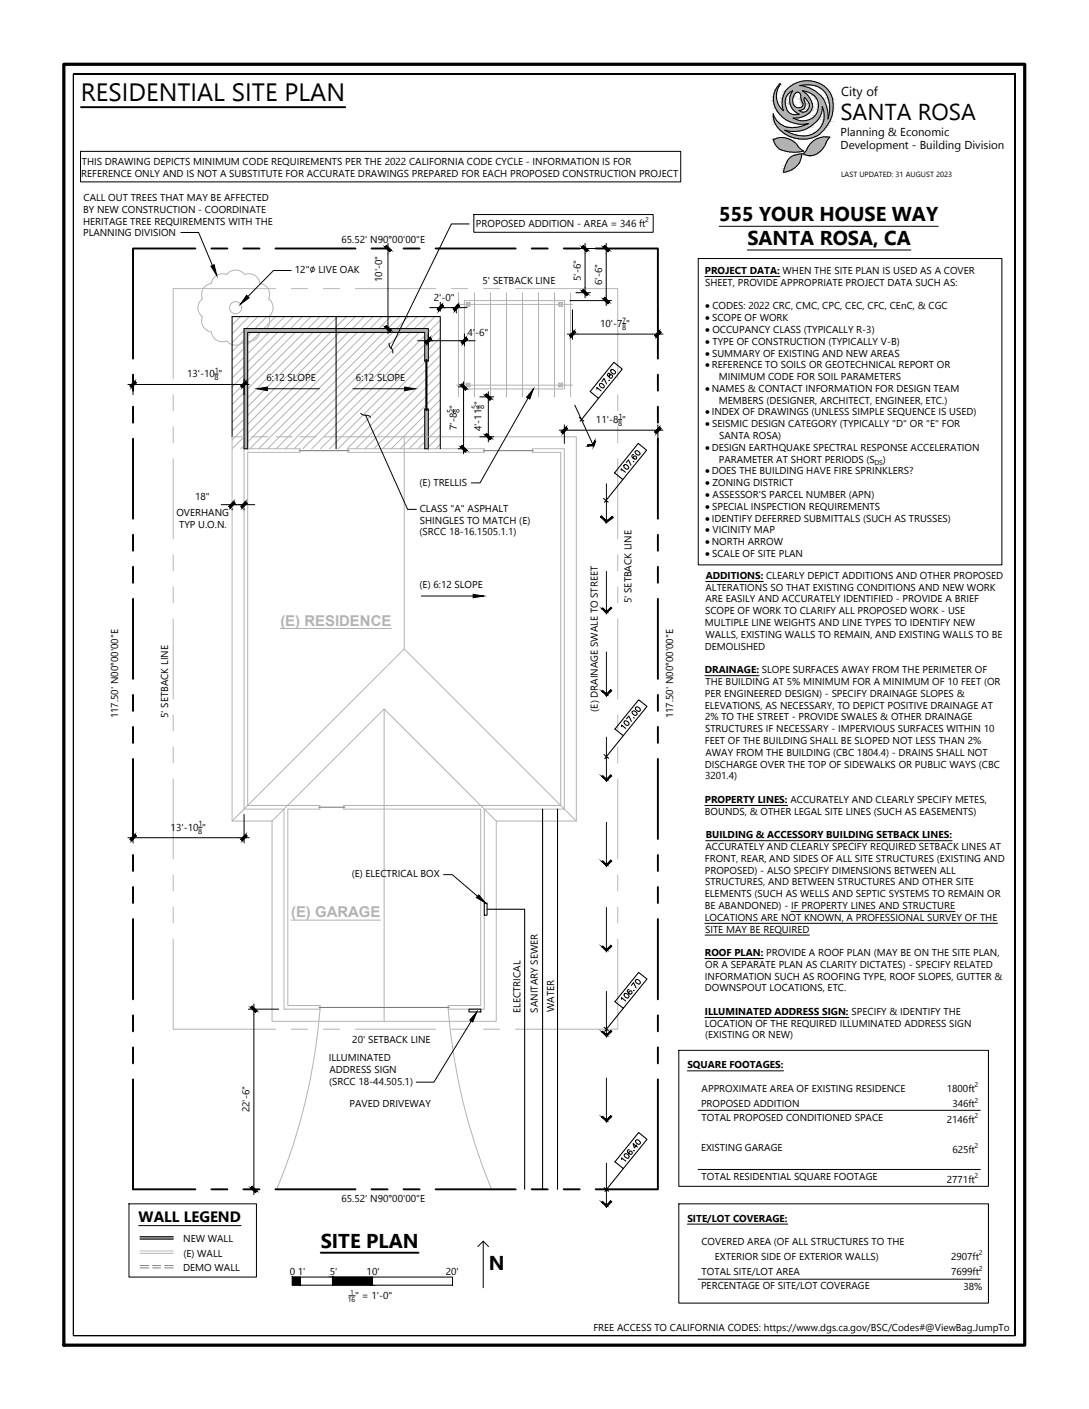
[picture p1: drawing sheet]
<svg xmlns="http://www.w3.org/2000/svg" width="216mm" height="279mm" viewBox="0 0 216 279" stroke-linecap="round" stroke-linejoin="round" font-family="sans-serif">
<defs><g id="words">
<text font-size="5" x="16" y="20">RESIDENTIAL SITE PLAN</text>
<text font-size="4.6" x="166.6" y="23.7">SANTA ROSA</text>
<g font-size="4">
<text x="142.6" y="43.9">555 YOUR HOUSE WAY</text>
<text x="148.2" y="48.6">SANTA ROSA, CA</text>
<text x="63.6" y="247.4">SITE PLAN</text>
<text x="96.9" y="251.9">N</text>
</g>
<g font-size="3" fill="#b3b3b3">
<text x="55.6" y="124">(E) RESIDENCE</text>
<text x="57.7" y="181.9">(E) GARAGE</text>
</g>
<text font-size="3" x="27.5" y="242.3">WALL LEGEND</text>
<text font-size="2.6" x="166.8" y="19">City of</text>
<g font-size="2.3">
<text x="166.7" y="26.9">Planning &amp; Economic</text>
<text x="166.7" y="29.6">Development - Building Division</text>
</g>
<g font-size="2.1">
<text x="139.8" y="61.3">· CODES: 2022 CRC, CMC, CPC, CEC, CFC, CEnC, &amp; CGC</text>
<text x="139.8" y="63.7">· SCOPE OF WORK</text>
<text x="139.8" y="66">· OCCUPANCY CLASS (TYPICALLY R-3)</text>
<text x="139.8" y="68.4">· TYPE OF CONSTRUCTION (TYPICALLY V-B)</text>
<text x="139.8" y="70.7">· SUMMARY OF EXISTING AND NEW AREAS</text>
<text x="139.8" y="73">· REFERENCE TO SOILS OR GEOTECHNICAL REPORT OR</text>
<text x="139.8" y="77.7">· NAMES &amp; CONTACT INFORMATION FOR DESIGN TEAM</text>
<text x="139.8" y="82.4">· INDEX OF DRAWINGS (UNLESS SIMPLE SEQUENCE IS USED)</text>
<text x="139.8" y="84.7">· SEISMIC DESIGN CATEGORY (TYPICALLY &quot;D&quot; OR &quot;E&quot; FOR</text>
<text x="139.8" y="89.4">· DESIGN EARTHQUAKE SPECTRAL RESPONSE ACCELERATION</text>
<text x="139.8" y="94.1">· DOES THE BUILDING HAVE FIRE SPRINKLERS?</text>
<text x="139.8" y="96.4">· ZONING DISTRICT</text>
<text x="139.8" y="98.8">· ASSESSOR'S PARCEL NUMBER (APN)</text>
<text x="139.8" y="101.1">· SPECIAL INSPECTION REQUIREMENTS</text>
<text x="139.8" y="103.4">· IDENTIFY DEFERRED SUBMITTALS (SUCH AS TRUSSES)</text>
<text x="139.8" y="105.8">· VICINITY MAP</text>
<text x="139.8" y="108.1">· NORTH ARROW</text>
<text x="139.8" y="110.4">· SCALE OF SITE PLAN</text>
</g>
<g font-size="2">
<text x="16.1" y="35.1">REFERENCE ONLY AND IS NOT A SUBSTITUTE FOR ACCURATE DRAWINGS PREPARED FOR EACH PROPOSED CONSTRUCTION PROJECT</text>
<text x="16.2" y="32.7">THIS DRAWING DEPICTS MINIMUM CODE REQUIREMENTS PER THE 2022 CALIFORNIA CODE CYCLE - INFORMATION IS FOR</text>
<text x="202.9" y="32.7">THIS DRAWING</text>
<text x="16.6" y="39.8">CALL OUT TREES THAT MAY BE AFFECTED</text>
<text x="16.5" y="42.2">BY NEW CONSTRUCTION - COORDINATE</text>
<text x="16.5" y="44.5">HERITAGE TREE REQUIREMENTS WITH THE</text>
<text x="16.5" y="46.9">PLANNING DIVISION</text>
<text x="94.4" y="45">PROPOSED ADDITION - AREA = 346 ft</text>
<text x="67.7" y="48.1">65.52' N90°00'00&quot;E</text>
<text x="58.5" y="54.2">12&quot;∅ LIVE OAK</text>
<text x="75.8" y="55.9" transform="rotate(-90 75.8 55.9)">10'-0&quot;</text>
<text x="86" y="59.6">2'-0&quot;</text>
<text x="95.7" y="56.4">5' SETBACK LINE</text>
<text x="115.1" y="55.8" transform="rotate(-90 115.1 55.8)">5'-6&quot;</text>
<text x="119.4" y="56.5" transform="rotate(-90 119.4 56.5)">6'-6&quot;</text>
<text x="139.7" y="54.4">PROJECT DATA: WHEN THE SITE PLAN IS USED AS A COVER</text>
<text x="139.8" y="56.7">SHEET, PROVIDE APPROPRIATE PROJECT DATA SUCH AS:</text>
<text x="119" y="64.9">10'-7 &quot;</text>
<text x="92.7" y="66.7">4'-6&quot;</text>
<text x="37.1" y="74.8">13'-10 &quot;</text>
<text x="52.8" y="75.6">6:12 SLOPE</text>
<text x="70.6" y="75.6">6:12 SLOPE</text>
<text x="142.5" y="75.4">MINIMUM CODE FOR SOIL PARAMETERS</text>
<text x="118.2" y="83.9">11'-8 &quot;</text>
<text x="142.5" y="80.1">MEMBERS (DESIGNER, ARCHITECT, ENGINEER, ETC.)</text>
<text x="90.6" y="85.3" transform="rotate(-90 90.6 85.3)">7'-8 &quot;</text>
<text x="95.5" y="85.6" transform="rotate(-90 95.5 85.6)">4'-11 &quot;</text>
<text x="142.6" y="87.1">SANTA ROSA)</text>
<text x="142.5" y="91.7">PARAMETER AT SHORT PERIODS (S</text>
<text x="175" y="91.7">)</text>
<text x="38.7" y="99.2">18&quot;</text>
<text x="83.2" y="96.3">(E) TRELLIS</text>
<text x="83.2" y="101.5">CLASS &quot;A&quot; ASPHALT</text>
<text x="35" y="102.3">OVERHANG</text>
<text x="35.5" y="104.6">TYP U.O.N.</text>
<text x="83.2" y="106.2">(SRCC 18-16.1505.1.1)</text>
<text x="83.2" y="103.8">SHINGLES TO MATCH (E)</text>
<text x="83.2" y="116.7">(E) 6:12 SLOPE</text>
<text x="125.2" y="119.6" transform="rotate(-90 125.2 119.6)">5' SETBACK LINE</text>
<text x="139.9" y="117.1">ALTERATIONS SO THAT EXISTING CONDITIONS AND NEW WORK</text>
<text x="139.9" y="119.5">ARE EASILY AND ACCURATELY IDENTIFIED - PROVIDE A BRIEF</text>
<text x="139.9" y="114.8">ADDITIONS: CLEARLY DEPICT ADDITIONS AND OTHER PROPOSED</text>
<text x="139.7" y="124.2">MULTIPLE LINE WEIGHTS AND LINE TYPES TO IDENTIFY NEW</text>
<text x="139.8" y="121.8">SCOPE OF WORK TO CLARIFY ALL PROPOSED WORK - USE</text>
<text x="139.7" y="128.8">DEMOLISHED</text>
<text x="139.9" y="126.5">WALLS, EXISTING WALLS TO REMAIN, AND EXISTING WALLS TO BE</text>
<text x="139.7" y="133.5">DRAINAGE: SLOPE SURFACES AWAY FROM THE PERIMETER OF</text>
<text x="139.9" y="135.8">THE BUILDING AT 5% MINIMUM FOR A MINIMUM OF 10 FEET (OR</text>
<text x="23.4" y="142.5" transform="rotate(-90 23.4 142.5)">117.50' N00°00'00&quot;E</text>
<text x="33.3" y="142.4" transform="rotate(-90 33.3 142.4)">5' SETBACK LINE</text>
<text x="118.5" y="141.1" transform="rotate(-90 118.5 141.1)">(E) DRAINAGE SWALE TO STREET</text>
<text x="133.4" y="142.5" transform="rotate(-90 133.4 142.5)">117.50' N00°00'00&quot;E</text>
<text x="139.7" y="138.2">PER ENGINEERED DESIGN) - SPECIFY DRAINAGE SLOPES &amp;</text>
<text x="139.7" y="140.5">ELEVATIONS, AS NECESSARY, TO DEPICT POSITIVE DRAINAGE AT</text>
<text x="139.8" y="142.8">2% TO THE STREET - PROVIDE SWALES &amp; OTHER DRAINAGE</text>
<text x="139.7" y="147.5">FEET OF THE BUILDING SHALL BE SLOPED NOT LESS THAN 2%</text>
<text x="139.8" y="145.2">STRUCTURES IF NECESSARY - IMPERVIOUS SURFACES WITHIN 10</text>
<text x="139.9" y="149.9">AWAY FROM THE BUILDING (CBC 1804.4) - DRAINS SHALL NOT</text>
<text x="139.7" y="152.2">DISCHARGE OVER THE TOP OF SIDEWALKS OR PUBLIC WAYS (CBC</text>
<text x="139.8" y="154.6">3201.4)</text>
<text x="139.7" y="159.2">PROPERTY LINES: ACCURATELY AND CLEARLY SPECIFY METES,</text>
<text x="139.7" y="161.5">BOUNDS, &amp; OTHER LEGAL SITE LINES (SUCH AS EASEMENTS)</text>
<text x="33.8" y="164.8">13'-10 &quot;</text>
<text x="139.9" y="166.2">BUILDING &amp; ACCESSORY BUILDING SETBACK LINES:</text>
<text x="69.7" y="174">(E) ELECTRICAL BOX</text>
<text x="139.7" y="170.9">FRONT, REAR, AND SIDES OF ALL SITE STRUCTURES (EXISTING AND</text>
<text x="139.7" y="173.2">PROPOSED) - ALSO SPECIFY DIMENSIONS BETWEEN ALL</text>
<text x="139.9" y="168.6">ACCURATELY AND CLEARLY SPECIFY REQUIRED SETBACK LINES AT</text>
<text x="139.7" y="177.9">ELEMENTS (SUCH AS WELLS AND SEPTIC SYSTEMS TO REMAIN OR</text>
<text x="139.8" y="175.6">STRUCTURES, AND BETWEEN STRUCTURES AND OTHER SITE</text>
<text x="139.7" y="180.3">BE ABANDONED) - IF PROPERTY LINES AND STRUCTURE</text>
<text x="139.7" y="182.6">LOCATIONS ARE NOT KNOWN, A PROFESSIONAL SURVEY OF THE</text>
<text x="139.8" y="184.9">SITE MAY BE REQUIRED</text>
<text x="139.7" y="189.6">ROOF PLAN: PROVIDE A ROOF PLAN (MAY BE ON THE SITE PLAN,</text>
<text x="139.8" y="191.9">OR A SEPARATE PLAN AS CLARITY DICTATES) - SPECIFY RELATED</text>
<text x="139.7" y="194.3">INFORMATION SUCH AS ROOFING TYPE, ROOF SLOPES, GUTTER &amp;</text>
<text x="139.7" y="196.6">DOWNSPOUT LOCATIONS, ETC.</text>
<text x="103.2" y="200.9" transform="rotate(-90 103.2 200.9)">ELECTRICAL</text>
<text x="106.6" y="200.8" transform="rotate(-90 106.6 200.8)">SANITARY SEWER</text>
<text x="109.9" y="200.7" transform="rotate(-90 109.9 200.7)">WATER</text>
<text x="139.7" y="201.3">ILLUMINATED ADDRESS SIGN: SPECIFY &amp; IDENTIFY THE</text>
<text x="139.7" y="203.6">LOCATION OF THE REQUIRED ILLUMINATED ADDRESS SIGN</text>
<text x="69.8" y="206.8">20' SETBACK LINE</text>
<text x="139.8" y="205.9">(EXISTING OR NEW)</text>
<text x="65.2" y="210.5">ILLUMINATED</text>
<text x="65.2" y="215.2">(SRCC 18-44.505.1)</text>
<text x="65.3" y="212.8">ADDRESS SIGN</text>
<text x="136.3" y="211.8">SQUARE FOOTAGES:</text>
<text x="49.5" y="220.6" transform="rotate(-90 49.5 220.6)">22'-6&quot;</text>
<text x="69.3" y="219.6">PAVED DRIVEWAY</text>
<text x="139" y="219.5">PROPOSED ADDITION</text>
<text x="139.1" y="216.5">APPROXIMATE AREA OF EXISTING RESIDENCE</text>
<text x="187.7" y="216.5">1800ft</text>
<text x="188.8" y="219.6">346ft</text>
<text x="139.1" y="222.4">TOTAL PROPOSED CONDITIONED SPACE</text>
<text x="187.7" y="222.6">2146ft</text>
<text x="139" y="228.2">EXISTING GARAGE</text>
<text x="188.8" y="228.6">625ft</text>
<text x="67.7" y="238.3">65.52' N90°00'00&quot;E</text>
<text x="139.1" y="234">TOTAL RESIDENTIAL SQUARE FOOTAGE</text>
<text x="187.7" y="234.5">2771ft</text>
<text x="136.3" y="242.2">SITE/LOT COVERAGE:</text>
<text x="36.3" y="246.3">NEW WALL</text>
<text x="36.4" y="249.2">(E) WALL</text>
<text x="139.1" y="246.9">COVERED AREA (OF ALL STRUCTURES TO THE</text>
<text x="141.7" y="249.8">EXTERIOR SIDE OF EXTERIOR WALLS)</text>
<text x="188.6" y="249.8">2907ft</text>
<text x="36.3" y="252.1">DEMO WALL</text>
<text x="57.4" y="252.8">0</text>
<text x="59.1" y="252.8">1'</text>
<text x="65.4" y="252.8">5'</text>
<text x="70.4" y="257.6">&quot; = 1'-0&quot;</text>
<text x="72.7" y="252.8">10'</text>
<text x="88.4" y="252.8">20'</text>
<text x="139" y="255.7">PERCENTAGE OF SITE/LOT COVERAGE</text>
<text x="139.1" y="252.8">TOTAL SITE/LOT AREA</text>
<text x="188.6" y="252.9">7699ft</text>
<text x="191" y="255.9">38%</text>
<text x="117.6" y="263.9">FREE ACCESS TO CALIFORNIA CODES: https://www.dgs.ca.gov/BSC/Codes#@ViewBag.JumpTo</text>
</g>
<g font-size="1.5">
<text x="166.8" y="35.2">LAST UPDATED: 31 AUGUST 2023</text>
<text x="123.4" y="64">7</text>
<text x="123.4" y="65.4">8</text>
<text x="42.5" y="75.4">8</text>
<text x="42.6" y="74">1</text>
<text x="89.7" y="82" transform="rotate(-90 89.7 82)">5</text>
<text x="91.1" y="82" transform="rotate(-90 91.1 82)">8</text>
<text x="94.6" y="81.2" transform="rotate(-90 94.6 81.2)">5</text>
<text x="96" y="81.2" transform="rotate(-90 96 81.2)">8</text>
<text x="122.6" y="83.1">1</text>
<text x="122.6" y="84.5">8</text>
<text x="39.3" y="165.3">8</text>
<text x="39.4" y="163.9">1</text>
</g>
<g font-size="1.4">
<text x="127.9" y="44.1">2</text>
<text x="173.4" y="92.2">DS</text>
<text x="193.2" y="215.6">2</text>
<text x="193.2" y="218.7">2</text>
<text x="193.2" y="221.7">2</text>
<text x="193.2" y="227.7">2</text>
<text x="193.2" y="233.6">2</text>
<text x="194.1" y="248.9">2</text>
<text x="194.1" y="252">2</text>
<text x="69.4" y="256.8">1</text>
<text x="69" y="258.1">16</text>
</g>
</g></defs>
<!-- layer: S-PATT -->
<g fill="#b3b3b3" stroke="#b3b3b3" stroke-width=".2">
<path d="M159.3 16.1h1.3z"/>
<path d="M158.5 21.4h1z"/>
<path d="M158.1 22.7h1.8z"/>
<path d="M157.8 24.5h2.5l-.8 .1z"/>
<path d="M156.2 26h2.5z"/>
<path d="M163.2 27.2h.8z"/>
<path d="M154.6 27.3h.6z"/>
<path d="M158.7 27.6h1.3z"/>
<path d="M155.6 30h3.7z"/>
<path d="M156.5 30.1h2z"/>
<path d="M158.9 30.5h.1z"/>
<path d="M160.1 30.9h.9z"/>
<path d="M155.4 33.8h1.3l-.7 .2z"/>
<path d="M48.4 67.6l.3 .1z"/>
<path d="M48.7 67.7h.4z"/>
<path d="M159.3 16.1h1.7zM159.1 16.1h1.9z"/>
<path d="M159.1 16.1l2.4 .2-.5-.2zM158.5 16.3l.6-.2 2.4 .2z"/>
<path d="M158.5 16.3h3.4zM158.2 16.3h3.7z"/>
<path d="M158.2 16.3l4.3 .3-.6-.3zM157.6 16.6l.6-.3 4.3 .3z"/>
<path d="M157.6 16.6h5zM157.5 16.6h5.1z"/>
<path d="M154.6 16.7h.1zM154.6 16.7h.1zM154.6 16.7h.1z"/>
<path d="M154.6 16.7h.1zM154.6 16.7h.1zM154.6 16.7h.1zM154.6 16.7h.1z"/>
<path d="M154.6 16.7h.1zM154.5 16.7h.2z"/>
<path d="M157.5 16.6l5.5 .2-.4-.2zM157.1 16.8l.4-.2 5.5 .2z"/>
<path d="M157.1 16.8h3zM157.1 16.9h2.2z"/>
<path d="M160.1 16.8l3 .1zM160.1 16.8l3 .1z"/>
<path d="M157.1 16.9h2.2zM156.9 17h1.7z"/>
<path d="M156.9 17h1.7zM156.9 17h1.6z"/>
<path d="M161 16.9l2.3 .2-.2-.2zM161 16.9l2.3 .2h-1.7z"/>
<path d="M161.6 17.1h1.8zM161.6 17.1h1.8z"/>
<path d="M156.8 17l2.6 .1zM156.7 17.1l.1-.1 2.6 .1z"/>
<path d="M154.5 16.7l-.1 .5 .3-.5zM154.5 16.7l-.1 .5h-.3z"/>
<path d="M154.1 17.2l.2 .2 .1-.2zM154.1 17.2l.2 .2h-.3z"/>
<path d="M161.8 17.1l1.9 .3-.3-.3zM161.8 17.1l1.9 .3h-1.3z"/>
<path d="M156.7 17.1l3.6 .3-.9-.3zM156.4 17.4l.3-.3 3.6 .3z"/>
<path d="M156.4 17.4l4.1 .1-.2-.1zM156.2 17.5l.2-.1 4.1 .1z"/>
<path d="M162.4 17.4l1.6 .2-.3-.2zM162.4 17.4l1.6 .2h-1.2z"/>
<path d="M162.8 17.6l1.2 .1v-.1zM162.8 17.6l1.2 .1h-1z"/>
<path d="M156.2 17.5l4.9 .3-.6-.3zM156.2 17.5l4.9 .3h-5.1z"/>
<path d="M154 17.4l.1 .4 .2-.4zM154 17.4l.1 .4h-.4z"/>
<path d="M156 17.8l5.5 .2-.4-.2zM156 17.8l5.5 .2h-5.8z"/>
<path d="M159.1 18h2.4zM159.1 18h2.4z"/>
<path d="M155.7 18h3.4zM155.7 18h3.4z"/>
<path d="M157.1 18h2zM157.1 18h2z"/>
<path d="M155.7 18h1.4zM155.7 18h1.4z"/>
<path d="M153.7 17.8l.4 .2v-.2zM153.7 17.8l.4 .2h-.5z"/>
<path d="M157.1 18h2zM157.1 18h2zM157.1 18h2zM157.1 18h2zM157.1 18h2zM157.1 18h2zM157.1 18h2zM157.1 18h2zM157.1 18h2zM157.1 18h2zM157.1 18h2zM157.1 18h2z"/>
<path d="M157.1 18l2 .1zM157.1 18l2 .1zM157.1 18.1h2zM157.1 18.1h2zM157.1 18.1h2zM157.1 18.1h2zM157.1 18.1h2zM157.1 18.1h2zM157.1 18.1h2zM157.1 18.1h2zM157.1 18.1h2zM157.1 18.1h2zM157.1 18.1h2zM157.1 18.1h2z"/>
<path d="M157.1 18.1h2.1zM157.1 18.1h2.1zM157.1 18.1h2.1zM157.1 18.1h2.1z"/>
<path d="M155.7 18l1.1 .2 .3-.2zM155.6 18.2l.1-.2 1.1 .2z"/>
<path d="M155.6 18.2h1.2zM155.6 18.2h1.2z"/>
<path d="M159.1 18l2.7 .2-.3-.2zM159.1 18l2.7 .2h-1.9z"/>
<path d="M163 17.7l1.4 .5-.4-.5zM163 17.7l1.4 .5h-1z"/>
<path d="M163.4 18.2h1.1zM163.4 18.2h1.1z"/>
<path d="M159.9 18.2l1.9 .1zM159.9 18.2l1.9 .1z"/>
<path d="M157.1 18.1l2.3 .2-.2-.2zM157.1 18.1l2.3 .2h-2.4z"/>
<path d="M158.1 18.3h1.4zM158.1 18.3h1.4z"/>
<path d="M157 18.3h1zM157 18.3h1.1z"/>
<path d="M157 18.3h1zM157 18.3h.9z"/>
<path d="M158.2 18.3h1.3zM158.2 18.3h1.3z"/>
<path d="M157 18.3h.9zM157 18.3h.9z"/>
<path d="M158.3 18.3l1.3 .1zM158.3 18.3l1.3 .1z"/>
<path d="M157 18.3h.9zM157 18.3l.8 .1z"/>
<path d="M158.4 18.4h1.2zM158.4 18.4h1.2z"/>
<path d="M155.6 18.2l.8 .3 .4-.3zM155.6 18.2l.8 .3h-.9z"/>
<path d="M156.9 18.4h.9zM156.9 18.4l.8 .1z"/>
<path d="M158.5 18.4l1.2 .1zM158.5 18.4l1.2 .1z"/>
<path d="M153.6 18l.4 .5 .1-.5zM153.6 18l.4 .5h-.5z"/>
<path d="M156.9 18.5h.8zM156.9 18.5h.7z"/>
<path d="M158.5 18.5h1.3zM158.5 18.5h1.3z"/>
<path d="M160.1 18.3l2.1 .2-.4-.2zM160.1 18.3l2.1 .2h-1.5z"/>
<path d="M156.8 18.5h.8zM156.8 18.5h.8z"/>
<path d="M158.6 18.5l1.3 .2-.1-.2zM158.6 18.5l1.3 .2h-1.2z"/>
<path d="M153.5 18.5l.4 .3 .1-.3zM153.5 18.5l.4 .3h-.5z"/>
<path d="M155.5 18.5l.6 .3 .3-.3zM155.5 18.5l.6 .3h-.7z"/>
<path d="M158.7 18.7l1.3 .1zM158.7 18.7l1.3 .1z"/>
<path d="M163.5 18.2l1.3 .6-.3-.6zM163.5 18.2l1.3 .6h-.9z"/>
<path d="M160.7 18.5l1.8 .3-.3-.3zM160.7 18.5l1.8 .3h-1.3z"/>
<path d="M158.7 18.8h1.4zM158.7 18.8h1.4z"/>
<path d="M156.8 18.5l.6 .4 .2-.4zM156.8 18.5l.6 .4h-.7z"/>
<path d="M155.4 18.8l.6 .1 .1-.1zM155.4 18.8l.6 .1h-.7z"/>
<path d="M158.7 18.8l1.4 .1zM158.7 18.8l1.4 .1z"/>
<path d="M163.9 18.8l.9 .1v-.1zM163.9 18.8l.9 .1h-.9z"/>
<path d="M158.7 18.9l1.5 .1-.1-.1zM158.7 18.9l1.5 .1h-1.5z"/>
<path d="M156.7 18.9l.6 .2 .1-.2zM156.7 18.9l.6 .2h-.7z"/>
<path d="M161.2 18.8l1.5 .3-.2-.3zM161.2 18.8l1.5 .3h-1.2z"/>
<path d="M155.3 18.9l.6 .2 .1-.2zM155.3 18.9l.6 .2h-.7z"/>
<path d="M153.4 18.8l.5 .4v-.4zM153.4 18.8l.5 .4h-.6z"/>
<path d="M156.6 19.1l.6 .1 .1-.1zM156.6 19.1l.6 .1h-.6z"/>
<path d="M158.7 19l1.7 .3-.2-.3zM158.7 19l1.7 .3h-1.7z"/>
<path d="M159.5 19.3h1zM159.5 19.3h1z"/>
<path d="M161.5 19.1l1.5 .3-.3-.3zM161.5 19.1l1.5 .3h-1.2z"/>
<path d="M158.7 19.3l.7 .1 .1-.1zM158.7 19.3l.7 .1h-.7zM158.7 19.4h.7zM158.7 19.4h.7z"/>
<path d="M163.9 18.9l1.1 .5-.2-.5zM163.9 18.9l1.1 .5h-.9z"/>
<path d="M155.2 19.1l.5 .3 .2-.3zM155.2 19.1l.5 .3h-.6z"/>
<path d="M153.3 19.2l.6 .3v-.3zM153.3 19.2l.6 .3h-.6z"/>
<path d="M158.7 19.4h.7zM158.7 19.4l.7 .1z"/>
<path d="M161.8 19.4l1.3 .1zM161.8 19.4l1.3 .1z"/>
<path d="M156.6 19.2l.5 .4 .1-.4zM156.6 19.2l.5 .4h-.6z"/>
<path d="M156.5 19.6h.6zM156.5 19.6h.6z"/>
<path d="M155.1 19.4l.6 .2v-.2zM155.1 19.4l.6 .2h-.6z"/>
<path d="M158.7 19.5l.7 .1v-.1zM158.7 19.5l.7 .1h-.6z"/>
<path d="M164.1 19.4l1 .3-.1-.3zM164.1 19.4l1 .3h-.9z"/>
<path d="M158.8 19.6l.6 .2v-.2zM158.8 19.6l.6 .2h-.6z"/>
<path d="M158.8 19.8h.6zM158.8 19.8h.6z"/>
<path d="M161.8 19.5l1.5 .3-.2-.3zM161.8 19.5l1.5 .3h-1.3z"/>
<path d="M155.1 19.6l.6 .3v-.3zM155.1 19.6l.6 .3h-.6z"/>
<path d="M158.8 19.8l.6 .1zM158.8 19.8l.6 .1z"/>
<path d="M159.6 19.3l1.2 .6-.3-.6zM159.6 19.3l1.2 .6h-.8z"/>
<path d="M160 19.9h.8zM160 19.9h.8z"/>
<path d="M153.3 19.5l.7 .4-.1-.4zM153.3 19.5l.7 .4h-.7z"/>
<path d="M156.5 19.6l.6 .4v-.4zM156.5 19.6l.6 .4h-.6z"/>
<path d="M156.5 20l.6 .1zM156.5 20l.6 .1z"/>
<path d="M158.8 19.9l.7 .3-.1-.3zM158.8 19.9l.7 .3h-.5z"/>
<path d="M153.3 19.9l.8 .3-.1-.3zM153.3 19.9l.8 .3h-.8z"/>
<path d="M159 20.2h.5zM159 20.2h.5z"/>
<path d="M155.1 19.9l.5 .3 .1-.3zM155.1 19.9l.5 .3h-.6z"/>
<path d="M162 19.8l1.5 .5-.2-.5zM162 19.8l1.5 .5h-1.3z"/>
<path d="M164.2 19.7l.9 .6v-.6zM164.2 19.7l.9 .6h-.7z"/>
<path d="M159 20.2l.6 .2-.1-.2zM159 20.2l.6 .2h-.5z"/>
<path d="M156.5 20.1l.7 .3-.1-.3zM156.5 20.1l.7 .3h-.6z"/>
<path d="M155 20.2l.7 .2-.1-.2zM155 20.2l.7 .2h-.7z"/>
<path d="M162.2 20.3l1.4 .2-.1-.2zM162.2 20.3l1.4 .2h-1.4z"/>
<path d="M160 19.9l1 .6-.2-.6zM160 19.9l1 .6h-.6z"/>
<path d="M159.1 20.4l.5 .1v-.1zM159.1 20.4l.5 .1h-.4z"/>
<path d="M164.4 20.3l.8 .3-.1-.3zM164.4 20.3l.8 .3h-.8z"/>
<path d="M156.6 20.4l.6 .2v-.2zM156.6 20.4l.6 .2h-.6z"/>
<path d="M160.4 20.5l.6 .1v-.1zM160.4 20.5l.6 .1h-.6z"/>
<path d="M159.2 20.5l.4 .2v-.2zM159.2 20.5l.4 .2h-.4z"/>
<path d="M153.3 20.2l1 .5-.2-.5zM153.3 20.2l1 .5h-.9z"/>
<path d="M159.2 20.7h.4zM159.2 20.7h.4z"/>
<path d="M162.2 20.5l1.5 .2-.1-.2zM162.2 20.5l1.5 .2h-1.5z"/>
<path d="M159.2 20.7l.4 .1zM159.2 20.7l.4 .1z"/>
<path d="M156.6 20.6l.7 .2-.1-.2zM156.6 20.6l.7 .2h-.6z"/>
<path d="M153.4 20.7l.9 .1v-.1zM153.4 20.7l.9 .1h-.8z"/>
<path d="M160.4 20.6l.6 .3v-.3zM160.4 20.6l.6 .3h-.6zM160.4 20.9h.6zM160.4 20.9h.6z"/>
<path d="M155 20.4l.7 .5v-.5zM155 20.4l.7 .5h-.6z"/>
<path d="M159.2 20.8l.4 .1v-.1zM159.2 20.8l.4 .1h-.4z"/>
<path d="M156.7 20.8l.7 .2-.1-.2zM156.7 20.8l.7 .2h-.6z"/>
<path d="M159.2 20.9l.4 .1zM159.2 20.9l.4 .1z"/>
<path d="M159.1 21h.5zM159.1 21h.5z"/>
<path d="M160.4 20.9l.6 .2v-.2zM160.4 20.9l.6 .2h-.6z"/>
<path d="M164.4 20.6l.8 .5v-.5zM164.4 20.6l.8 .5h-.7z"/>
<path d="M156.8 21l.7 .1-.1-.1zM156.8 21l.7 .1h-.7z"/>
<path d="M162.2 20.7l1.6 .4-.1-.4zM162.2 20.7l1.6 .4h-1.6z"/>
<path d="M159.1 21h.5zM159.1 21l.5 .1z"/>
<path d="M156.8 21.1h.7zM156.8 21.1h.7z"/>
<path d="M162.2 21.1l.8 .1zM162.2 21.1l.8 .1z"/>
<path d="M155.1 20.9l.7 .3-.1-.3zM155.1 20.9l.7 .3h-.7z"/>
<path d="M159 21.1l.6 .1zM159 21.2h.6z"/>
<path d="M160.4 21.1l.6 .2v-.2zM160.4 21.1l.6 .2h-.6z"/>
<path d="M159 21.2l.6 .1zM158.9 21.3h.7z"/>
<path d="M156.8 21.1l.9 .2-.2-.2zM156.8 21.1l.9 .2h-.8z"/>
<path d="M158.9 21.3h.7zM158.8 21.3h.7z"/>
<path d="M160.4 21.3h.6zM160.4 21.3h.6z"/>
<path d="M158.8 21.3h.7zM158.7 21.3h.8z"/>
<path d="M156.9 21.3l1 .1-.2-.1zM156.9 21.3l1 .1h-1z"/>
<path d="M153.5 20.8l1.2 .6-.4-.6zM153.5 20.8l1.2 .6h-1z"/>
<path d="M158.7 21.3h.8zM158.5 21.4h1zM158.5 21.4h1z"/>
<path d="M156.9 21.4h1.2zM156.9 21.4h1.2z"/>
<path d="M158.5 21.4h1zM158.3 21.4h1.2z"/>
<path d="M157 21.4h1.3zM157 21.4h1.3z"/>
<path d="M153.7 21.4l1.1 .1zM153.7 21.4l1.1 .1z"/>
<path d="M164.5 21.1l.7 .4v-.4zM164.5 21.1l.7 .4h-.7z"/>
<path d="M163 21.1l.9 .4-.1-.4zM163 21.1l.9 .4h-.8z"/>
<path d="M157 21.4h2.5zM157 21.4l2.4 .1z"/>
<path d="M160.4 21.3l.6 .2v-.2zM160.4 21.3l.6 .2h-.7z"/>
<path d="M155.1 21.2l.8 .3-.1-.3zM155.1 21.2l.8 .3h-.7z"/>
<path d="M157.1 21.5h2.3zM157.1 21.5h2.3z"/>
<path d="M160.3 21.5l.7 .1zM160.3 21.5l.7 .1z"/>
<path d="M162.2 21.2l.8 .5v-.5zM162.2 21.2l.8 .5h-.8z"/>
<path d="M157.1 21.5l2.1 .2 .2-.2zM157.1 21.5l2.1 .2h-2z"/>
<path d="M160.3 21.6l.6 .2 .1-.2zM160.3 21.6l.6 .2h-.8z"/>
<path d="M163.1 21.5l.9 .3-.1-.3zM163.1 21.5l.9 .3h-.8z"/>
<path d="M157.2 21.7l1.8 .1 .2-.1zM157.2 21.7l1.8 .1h-1.7z"/>
<path d="M162.2 21.7l.7 .1 .1-.1zM162.2 21.7l.7 .1h-.7z"/>
<path d="M157.3 21.8h1.7zM157.3 21.8l1.4 .1z"/>
<path d="M157.4 21.9h1zM157.4 21.9h1.3z"/>
<path d="M160.1 21.8l.7 .1 .1-.1zM160 21.9l.1-.1 .7 .1zM160 21.9h.8zM160 21.9h.8z"/>
<path d="M164.5 21.5l.6 .5 .1-.5zM164.5 21.5l.6 .5h-.6z"/>
<path d="M155.2 21.5l.9 .5-.2-.5zM155.2 21.5l.9 .5h-.8z"/>
<path d="M153.7 21.5l1.6 .5-.5-.5zM153.7 21.5l1.6 .5h-1.3z"/>
<path d="M154 22h2.1zM154 22h2.1z"/>
<path d="M157.4 21.9l1.1 .1-.1-.1zM157.4 21.9l1.1 .1h-1z"/>
<path d="M160 21.9l.7 .2 .1-.2zM160 21.9l.7 .2h-.8z"/>
<path d="M157.5 22l1.1 .1zM157.5 22l1.1 .1z"/>
<path d="M159.9 22.1h.8zM159.7 22.1h1z"/>
<path d="M162.2 21.8l.7 .3v-.3zM162.2 21.8l.7 .3h-.8z"/>
<path d="M154.1 22l2.1 .2-.1-.2zM154.1 22l2.1 .2h-2z"/>
<path d="M157.5 22.1l1.3 .1-.2-.1zM157.5 22.1l1.3 .1h-1.1z"/>
<path d="M159.7 22.1h1zM159.6 22.2h1z"/>
<path d="M159.6 22.2h1zM159.5 22.2h1.1z"/>
<path d="M159.5 22.2h1.1zM159.4 22.2h1.2z"/>
<path d="M159.4 22.2l1.2 .1zM159.3 22.3h1.3z"/>
<path d="M157.7 22.2l1.4 .1zM157.7 22.2l1.4 .1z"/>
<path d="M159.3 22.3h1.3zM159.3 22.3h1.3z"/>
<path d="M157.8 22.3h1.5zM157.8 22.3h1.5z"/>
<path d="M164.5 22l.6 .4v-.4zM164.5 22l.6 .4h-.7z"/>
<path d="M157.8 22.3l2.6 .1 .2-.1zM157.8 22.3l2.6 .1h-2.5z"/>
<path d="M154.2 22.2l2.2 .2-.2-.2zM154.2 22.2l2.2 .2h-2.1z"/>
<path d="M163.2 21.8l.9 .6-.1-.6zM163.2 21.8l.9 .6h-.8z"/>
<path d="M157.9 22.4h2.5zM157.9 22.4l2.4 .1z"/>
<path d="M162.1 22.1l.7 .4 .1-.4zM162.1 22.1l.7 .4h-.9z"/>
<path d="M163.3 22.4l.8 .2v-.2zM163.3 22.4l.8 .2h-.8z"/>
<path d="M154.3 22.4l2.4 .2-.3-.2zM154.3 22.4l2.4 .2h-2.2z"/>
<path d="M161.9 22.5h.9zM161.9 22.5l.9 .1z"/>
<path d="M158.1 22.5l2 .1 .2-.1zM158.1 22.5l2 .1h-1.6z"/>
<path d="M154.5 22.6l2.5 .1-.3-.1zM154.5 22.6l2.5 .1h-2.4z"/>
<path d="M154.6 22.7h2.5zM154.6 22.7h2.5z"/>
<path d="M158.5 22.6h1.6zM158.1 22.7h1.8zM157.6 22.7h2.3z"/>
<path d="M154.6 22.7h2.8zM154.6 22.7h2.8z"/>
<path d="M157.6 22.7h2.3zM157.4 22.7h2.5z"/>
<path d="M154.6 22.7h2.8zM154.6 22.7h2.8z"/>
<path d="M164.4 22.4l.6 .4 .1-.4zM164.4 22.4l.6 .4h-.7z"/>
<path d="M154.6 22.7l5 .2 .3-.2zM154.6 22.7l5 .2h-4.7z"/>
<path d="M161.9 22.6l.7 .4 .2-.4zM161.9 22.6l.7 .4h-1z"/>
<path d="M163.3 22.6l.8 .5v-.5zM163.3 22.6l.8 .5h-.7z"/>
<path d="M161.6 23l.9 .2 .1-.2zM161.4 23.2l.2-.2 .9 .2z"/>
<path d="M153.3 22.6l.2 .6zM153.3 22.6l.2 .6h-.2z"/>
<path d="M164.3 22.8l.5 .4 .2-.4zM164.3 22.8l.5 .4h-.6z"/>
<path d="M154.9 22.9l4 .3 .7-.3zM154.9 22.9l4 .3h-3.7z"/>
<path d="M155.2 23.2h3.7zM155.2 23.2l3.4 .1z"/>
<path d="M153.3 23.2l.2 .1zM153.3 23.2l.2 .1z"/>
<path d="M161.4 23.2l1 .1 .1-.1zM161.4 23.2l1 .1h-1.2z"/>
<path d="M155.2 23.3h3.4zM155.2 23.3l2.9 .1z"/>
<path d="M155.4 23.4h1.8zM155.4 23.4h2.7z"/>
<path d="M164.2 23.2l.5 .4 .1-.4zM164.2 23.2l.5 .4h-.6z"/>
<path d="M163.4 23.1l.7 .5v-.5zM163.4 23.1l.7 .5h-.8z"/>
<path d="M161.2 23.3l1 .4 .2-.4zM160.7 23.7l.5-.4 1 .4z"/>
<path d="M155.4 23.4l2.6 .3-.8-.3zM155.4 23.4l2.6 .3h-2.1z"/>
<path d="M163.3 23.6l1.3 .2 .1-.2zM163.3 23.6l1.3 .2h-1.3z"/>
<path d="M153.3 23.3l.5 .5-.3-.5zM153.3 23.3l.5 .5h-.4z"/>
<path d="M160.7 23.7l1.4 .1 .1-.1zM160.2 23.8l.5-.1 1.4 .1z"/>
<path d="M155.9 23.7l2.3 .1zM155.9 23.7l2.3 .1z"/>
<path d="M160.2 23.8h1.9zM160.1 23.9h2z"/>
<path d="M160.1 23.9h2zM159.5 24h2.5z"/>
<path d="M156 23.8l2.7 .2-.5-.2zM156 23.8l2.7 .2h-2.4z"/>
<path d="M159.5 24h2.5zM159.4 24h2.6z"/>
<path d="M156.3 24h3.1zM156.3 24h3.1z"/>
<path d="M153.4 23.8l.7 .2-.3-.2zM153.4 23.8l.7 .2h-.6z"/>
<path d="M163.3 23.8l1.2 .2 .1-.2zM163.3 23.8l1.2 .2h-1.3z"/>
<path d="M156.3 24l5.4 .2 .3-.2zM156.3 24l5.4 .2h-4.9z"/>
<path d="M153.5 24l.8 .3-.2-.3zM153.5 24l.8 .3h-.7z"/>
<path d="M156.8 24.2h4.9zM156.8 24.2l4.8 .1z"/>
<path d="M157.1 24.3l4.3 .2 .2-.2zM157.1 24.3l4.3 .2h-3.8z"/>
<path d="M157.6 24.5h3.8zM157.6 24.5h3.8z"/>
<path d="M163.2 24l1 .5 .3-.5zM163.2 24l1 .5h-1.1z"/>
<path d="M157.8 24.5l1.7 .1zM158.5 24.6h1z"/>
<path d="M153.6 24.3l1.1 .3-.4-.3zM153.6 24.3l1.1 .3h-.9z"/>
<path d="M153.8 24.6l1 .1zM153.8 24.6l1 .1z"/>
<path d="M163.1 24.5l.9 .3 .2-.3zM163.1 24.5l.9 .3h-1.1z"/>
<path d="M160.3 24.5l.7 .3 .4-.3zM159.6 24.8l.7-.3 .7 .3z"/>
<path d="M159.6 24.8h1.4zM159.5 24.9h1.5z"/>
<path d="M153.8 24.7l1.6 .3-.6-.3zM153.8 24.7l1.6 .3h-1.4z"/>
<path d="M159.5 24.9l1.1 .2 .4-.2zM158.6 25.1l.9-.2 1.1 .2z"/>
<path d="M162.9 24.8l.8 .4 .3-.4zM162.9 24.8l.8 .4h-1z"/>
<path d="M154 25l2 .2-.6-.2zM154 25l2 .2h-1.9z"/>
<path d="M154.1 25.2h2.1zM154.1 25.2h2.1z"/>
<path d="M158.6 25.1l1.8 .2 .2-.2zM157.7 25.3l.9-.2 1.8 .2z"/>
<path d="M157.7 25.3h2.7zM157.3 25.3h3.1z"/>
<path d="M154.1 25.2l2.6 .1zM154.1 25.2l2.6 .1z"/>
<path d="M157.3 25.3h3.1zM156.8 25.3h3.6z"/>
<path d="M154.2 25.3h2.6zM154.2 25.3h2.6z"/>
<path d="M154.2 25.3l5.5 .4 .7-.4zM154.2 25.3l5.5 .4h-5.2z"/>
<path d="M162.7 25.2l.6 .6 .4-.6zM162.7 25.2l.6 .6h-1.1z"/>
<path d="M162.2 25.8h1.1zM162.2 25.8h1.1z"/>
<path d="M154.5 25.7l4.6 .1 .6-.1zM154.5 25.7l4.6 .1h-4.4z"/>
<path d="M154.7 25.8l1.1 .2-.2-.2zM154.7 25.8l1.1 .2h-1z"/>
<path d="M155.6 25.8l3.1 .2 .4-.2zM155.6 25.8l3.1 .2h-2.5z"/>
<path d="M156.2 26h1.8zM156.6 26h1.4z"/>
<path d="M154.8 26l1.7 .3-.7-.3zM154.8 26l1.7 .3h-1.3z"/>
<path d="M162.2 25.8l.6 .5 .5-.5zM161.5 26.3l.7-.5 .6 .5z"/>
<path d="M155.2 26.3l1.9 .2-.6-.2zM155.2 26.3l1.9 .2h-1.6z"/>
<path d="M155.5 26.5l1.9 .2-.3-.2zM155.5 26.5l1.9 .2h-1.6z"/>
<path d="M161.5 26.3l.9 .4 .4-.4zM160.9 26.7l.6-.4 .9 .4zM160.9 26.7h1.5zM160.9 26.7h1.5z"/>
<path d="M155.8 26.7l2.5 .2-.9-.2zM155.8 26.7l2.5 .2h-2.1z"/>
<path d="M160.9 26.7l1.1 .2 .4-.2zM160.1 26.9l.8-.2 1.1 .2z"/>
<path d="M156.2 26.9h2.3zM156.2 26.9h2.3z"/>
<path d="M160.1 26.9h1.9zM159.3 27h2.6z"/>
<path d="M156.2 26.9l3.1 .1zM156.2 26.9l3.1 .1z"/>
<path d="M156.3 27h5.6zM156.3 27h5.5z"/>
<path d="M156.4 27h5.4zM156.4 27l5.3 .1z"/>
<path d="M163.2 27.2h1.3zM162.9 27.2h1.6z"/>
<path d="M162.9 27.2h1.6zM162.6 27.3h1.8z"/>
<path d="M156.6 27.1l4.4 .2 .7-.2zM156.6 27.1l4.4 .2h-3.7z"/>
<path d="M154.6 27.3h.8zM154.6 27.3h.8z"/>
<path d="M154.6 27.3h.9zM154.3 27.3h1.2z"/>
<path d="M157.3 27.3h3.7zM157.3 27.3l3.6 .1z"/>
<path d="M154.3 27.3l1.6 .1zM154 27.4h1.9z"/>
<path d="M154 27.4l2 .1zM153.8 27.5h2.2z"/>
<path d="M162.6 27.3l1.7 .2 .1-.2zM162 27.5l.6-.2 1.7 .2z"/>
<path d="M157.6 27.4l2.6 .1 .7-.1zM157.6 27.4l2.6 .1z"/>
<path d="M158.2 27.5h2zM158.2 27.5l1.8 .1z"/>
<path d="M153.8 27.5l2.6 .1-.4-.1zM153.5 27.6l.3-.1 2.6 .1z"/>
<path d="M162 27.5h2.3zM161.8 27.6h2.4z"/>
<path d="M158.7 27.6h.9zM158.9 27.6h.7z"/>
<path d="M153.5 27.6h2.9zM153.5 27.6h2.9z"/>
<path d="M153.5 27.6h3zM153.2 27.6h3.3z"/>
<path d="M153.2 27.6l3.4 .1zM153.2 27.6l3.4 .1z"/>
<path d="M153.3 27.7h3.4zM153.3 27.7h3.4z"/>
<path d="M153.3 27.7l3.5 .1zM153.3 27.7l3.5 .1z"/>
<path d="M153.3 27.8l3.6 .1zM153.3 27.8l3.6 .1zM153.3 27.9h3.6zM153.3 27.9h3.6z"/>
<path d="M161.8 27.6l2.2 .3 .2-.3zM161.4 27.9l.4-.3 2.2 .3z"/>
<path d="M161.4 27.9l2.5 .1 .1-.1zM161.2 28l.2-.1 2.5 .1z"/>
<path d="M153.3 27.9l4.1 .3-.5-.3zM153.3 27.9l4.1 .3h-3.9z"/>
<path d="M161.2 28l2.5 .4 .2-.4zM160.8 28.4l.4-.4 2.5 .4z"/>
<path d="M153.5 28.2l4.2 .2-.3-.2zM153.5 28.2l4.2 .2h-4.2zM153.5 28.4h4.2zM153.5 28.4h4.2z"/>
<path d="M160.8 28.4l2.9 .1v-.1zM160.8 28.4l2.9 .1h-3z"/>
<path d="M153.5 28.4l4.4 .3-.2-.3zM153.5 28.4l4.4 .3h-4.2z"/>
<path d="M153.7 28.7l4.4 .2-.2-.2zM153.7 28.7l4.4 .2h-4.3z"/>
<path d="M160.7 28.5l2.7 .5 .3-.5zM160.7 28.5l2.7 .5h-3.1z"/>
<path d="M153.8 28.9l4.4 .1-.1-.1zM153.8 28.9l4.4 .1h-4.3z"/>
<path d="M160.3 29l3.1 .1v-.1zM160.3 29l3.1 .1h-3.2z"/>
<path d="M153.9 29l4.6 .3-.3-.3zM153.9 29l4.6 .3h-4.3z"/>
<path d="M154.2 29.3l4.5 .2-.2-.2zM154.2 29.3l4.5 .2h-4.2z"/>
<path d="M160.2 29.1l2.8 .5 .4-.5zM160.2 29.1l2.8 .5h-3.1zM159.9 29.6h3.1zM159.9 29.6h3.1z"/>
<path d="M154.5 29.5l4.4 .2-.2-.2zM154.5 29.5l4.4 .2h-4.2z"/>
<path d="M159.9 29.6l2.8 .3 .3-.3zM159.9 29.6l2.8 .3h-2.9z"/>
<path d="M154.7 29.7l4.6 .3-.4-.3zM154.7 29.7l4.6 .3h-3.7zM155.6 30h3.7z"/>
<path d="M159.8 29.9l2.8 .2 .1-.2zM159.8 29.9l2.8 .2h-2.9z"/>
<path d="M159.7 30.1h2.9zM159.6 30.1h2.9z"/>
<path d="M155.7 30l2.8 .1 .8-.1zM155.7 30l2.8 .1h-2z"/>
<path d="M156.5 30.1h1.9zM156.6 30.1h1.8z"/>
<path d="M159.6 30.1l2.6 .2 .3-.2zM159.6 30.1l2.6 .2h-2.8z"/>
<path d="M159.4 30.3l2.8 .1zM159.4 30.3l2.8 .1z"/>
<path d="M159.4 30.4l2.6 .1 .2-.1zM159.2 30.5l.2-.1 2.6 .1z"/>
<path d="M159.2 30.5h2.8zM159.2 30.5l2.6 .1z"/>
<path d="M158.9 30.5h.1zM158.2 30.6h.8z"/>
<path d="M159.3 30.6l2.2 .1 .3-.1zM159.3 30.6l2.2 .1h-1.9z"/>
<path d="M159.6 30.7h1.9zM159.6 30.7h1.9z"/>
<path d="M158.2 30.6l.7 .2 .1-.2zM157.5 30.8l.7-.2 .7 .2z"/>
<path d="M159.7 30.7l1.3 .2 .5-.2zM159.7 30.7l1.3 .2z"/>
<path d="M160.1 30.9h.9zM160.1 30.9h.9z"/>
<path d="M157.5 30.8l1.4 .2v-.2zM157.1 31l.4-.2 1.4 .2z"/>
<path d="M157.1 31l1.7 .1 .1-.1zM156.9 31.1l.2-.1 1.7 .1z"/>
<path d="M156.9 31.1l1.9 .2v-.2zM156.7 31.3l.2-.2 1.9 .2z"/>
<path d="M156.7 31.3l2 .3 .1-.3zM156.3 31.6l.4-.3 2 .3z"/>
<path d="M156.3 31.6l2.4 .2v-.2zM156.3 31.6l2.4 .2h-2.4z"/>
<path d="M156.3 31.8l2.3 .2 .1-.2zM156.3 31.8l2.3 .2h-2.6z"/>
<path d="M156 32l2.4 .3 .2-.3zM156 32l2.4 .3h-2.5z"/>
<path d="M155.9 32.3l2.2 .4 .3-.4zM155.9 32.3l2.2 .4h-2.4z"/>
<path d="M155.7 32.7l2.2 .2 .2-.2zM155.7 32.7l2.2 .2h-2.2z"/>
<path d="M155.7 32.9l1.6 .5 .6-.5zM155.7 32.9l1.6 .5h-1.8z"/>
<path d="M155.5 33.4h1.8zM155.4 33.4h1.9z"/>
<path d="M155.4 33.4l1.3 .4 .6-.4zM155.4 33.4l1.3 .4h-1.3z"/>
<path d="M155.4 33.8l-.1 .2h.7zM155.3 34h.7l-.7 .2z"/>
<path d="M27.8 245.2l6.5 .5v-.5zM27.8 245.2l6.5 .5h-6.5z"/>
<path d="M52.8 65.2l13.8 .2v-.2zM52.5 65.4l.3-.2 13.8 .2z"/>
<path d="M48.4 65.2l4.1 .2 .3-.2zM48.4 65.2l4.1 .2h-4.1z"/>
<path d="M52.5 65.4l14.1 .2v-.2zM52.2 65.6l.3-.2 14.1 .2z"/>
<path d="M48.4 65.4l3.8 .2 .3-.2zM48.4 65.4l3.8 .2h-3.8z"/>
<path d="M52.2 65.6l14.4 .1v-.1zM51.9 65.7l.3-.1 14.4 .1z"/>
<path d="M48.4 65.6l3.5 .1 .3-.1zM48.4 65.6l3.5 .1h-3.5z"/>
<path d="M51.9 65.7l14.7 .1zM51.5 65.8h15.1z"/>
<path d="M48.4 65.7h3.5zM48.4 65.7l3.1 .1z"/>
<path d="M51.5 65.8l15.1 .1zM51.5 65.8l15.1 .1z"/>
<path d="M48.4 65.8l3.1 .1zM48.4 65.8l3.1 .1z"/>
<path d="M48.4 65.9l.7 1.7v-1.7zM48.4 65.9l.7 1.7h-.7z"/>
<path d="M48.4 67.6l.7 .1zM48.4 67.6l.7 .1z"/>
<path d="M48.7 67.7h.4zM48.8 67.7l.3 .1z"/>
<path d="M48.4 67.7h.4zM48.4 67.7h.4z"/>
<path d="M48.4 67.7l.7 .1zM48.4 67.7l.7 .1z"/>
<path d="M48.4 67.8l.7 18.8v-18.8zM48.4 67.8l.7 18.8h-.7z"/>
<path d="M48.4 86.6l.7 2.4v-2.4zM48.4 86.6l.7 2.4h-.7z"/>
<path d="M84.2 81.1l.7 5.5v-5.5zM84.2 81.1l.7 5.5h-.7z"/>
<path d="M84.2 86.6l.7 2.4v-2.4zM84.2 86.6l.7 2.4h-.7z"/>
<path d="M66.6 65.2l17.6 .7v-.7zM66.6 65.2l17.6 .7h-17.6z"/>
<path d="M84.2 65.2l.7 6.4v-6.4zM84.2 65.2l.7 6.4h-.7z"/>
</g>
<!-- layer: S-ANNO-NOTE -->
<g fill="none" stroke="#000" stroke-width=".2">
<path d="M14.6 14.6h186.7v250.2h-186.7zM154.6 16.6h.1a4 4 0 0 0 .6 5.4M154.6 16.6a4.1 4.1 0 0 0-.5 5.4M155.7 18.2l-.6 1.5v1.2l.2 1.1M157.1 18a2.7 2.7 0 0 0-.9 4.1M157.1 18.1a3 3 0 0 0 1.4 4.5l-.8 .1M158.1 18.3l-.4 .2M158.1 18.2l.6 .4 .3 1.6a.76 .76 0 0 1 0 .9 .76 .76 0 0 1-.9 .3 1.74 1.74 0 0 1-.4-2.9M159.1 18a4.4 4.4 0 0 1 1.9 2.5M159.1 18a3.3 3.3 0 0 1 3.2 2.7 3 3 0 0 1-4.3 3l-.8-.3M159.5 19.3l1 1.3M159.5 19.3a.71 .71 0 0 0 0 .9 1.13 1.13 0 0 1 0 1.2 1.13 1.13 0 0 1-1.1 .5 1.24 1.24 0 0 0 1.5 .2 1.24 1.24 0 0 0 .6-1.5"/>
<path d="M161.9 16.3a4.5 4.5 0 0 1 3.2 3.4M161.9 16.3a5.6 5.6 0 0 0-6.3 1.8M163.2 19.5a6.5 6.5 0 0 0-4.7-2.5 4.7 4.7 0 0 1 5.4 1.9 6.1 6.1 0 0 1 .2 4.7M163.2 19.5l.5 1.1 .3 1.2 .2 1.8M165.1 19.7a6.9 6.9 0 0 1-2.7 7M16 30h119v6.1h-119zM153.3 27.6l.1 .2M153.4 27.8a3.1 3.1 0 0 0 3.3 2.3l1.3 .1 1.3-.2M153.9 27.5l-.6 .1M154.1 22a6 6 0 0 0 6.2 2.5 6.7 6.7 0 0 1-4.3 .7M155.9 27.4l.8 .3 .7 .5M155.9 27.4l-1.2-.1-.8 .1"/>
<path d="M156 25.2a3.7 3.7 0 0 1-2.7-2.6 5 5 0 0 0 4.3 4.8 6 6 0 0 0 4.9-.8M156 32a3.2 3.2 0 0 1 3-1.5 3.9 3.9 0 0 1-3.7 3.7l.8-2.2M156.3 22.1a1.71 1.71 0 0 0 1.4 .6M157.5 28.2l.7 .8M158.2 29l1.1 1M160.4 22.4l-1.5 .8-1.6 .2M161 20.5a1.97 1.97 0 0 1-.6 2M162 27.5a5 5 0 0 0-2.3 2.6l-.5 .4a3.1 3.1 0 0 0 4.2-1.3l.3-.7M163.3 23.8v-1.6l-.3-1.1a4.3 4.3 0 0 1-2.3 4 5.9 5.9 0 0 1-5.1 .7 7 7 0 0 0 3.7 1.2M163.4 23.8a4.1 4.1 0 0 1-4 3.2M163.7 27.1l.8 .1-.8 1.3M163.8 27.1l-1.1 .2-.7 .2"/>
<path d="M35.9 46.1h3.5l2.7 6.6M57.7 53.6h-3.5l-5.1 5.2M93 44.4h-3.5l-12 24.6M93.9 42.5h35.6v3.6h-35.6zM138.4 51.3h60.2v60.7h-60.2zM139.7 54.8h14.9M142.6 44.9h43.4M148.2 49.6h32.4M53 77.1h10.3M70 77.1h10.2M77.2 68a.95 .95 0 0 0 .3 1M77.5 69a.95 .95 0 0 1 .4 1"/>
<path d="M104.7 79l-9.5 16.8h-1.8M71.5 81.9a.95 .95 0 0 0 1 .4l8.3 18.7h1.7M72.5 82.4a.95 .95 0 0 1 1 .3M83.5 118.2h10.3M139.9 115.3h11.4M139.7 134h10.8M139.7 159.7h16.5M87.9 173.4h1.8l5 4.3M139.9 166.7h48.9M139.7 183.1h58M139.7 190.1h11.6M139.8 185.4h20.7"/>
<path d="M156.8 180.8h32.6M93.4 202.5l-7.4 12.1h-3.5M134.6 208.3h61.4v26.9h-61.4zM136.3 212.3h19M139.7 201.8h28.6M25.6 238.7h25.2v14.5h-25.2zM134.6 238.7h61.4v19.7h-61.4zM138.4 220.2h56M138.4 231.9h56M27.5 243h20.3M58 253.2h31.7v1.6h-31.7zM59.6 253.2v1.6"/>
<path d="M65.9 253.2v1.6M69.1 257h1.3M73.8 253.2v1.6M94.7 247.2l1.1-1.1 1.1 1.1M95.8 246.1v9.3M136.3 242.7h19.9M138.4 253.7h56"/>
</g>
<path d="M16 21.3h52.5M63.6 248.4h19.4" fill="none" stroke="#000" stroke-width=".38"/>
<!-- layer: S-PATT -->
<g fill="none" stroke="#b3b3b3" stroke-width=".2">
<path d="M47.7 62.8l-1.7 1.6M49.4 62.8l-3.4 3.4M51.1 62.8l-5.1 5.1M52.9 62.8l-6.9 6.9M54.7 62.8l-8.7 8.7M56.4 62.8l-10.4 10.4M58.2 62.8l-12.2 12.2M59.9 62.8l-13.9 13.9M61.7 62.8l-15.7 15.7M63.5 62.8l-17.5 17.4M65.2 62.8l-19.2 19.2M66.9 62.8l-20.9 20.9"/>
<path d="M68.7 62.8l-22.7 22.7M70.4 62.8l-24.4 24.4M72.2 62.8l-26.2 26.2M74 62.8l-26.2 26.2M75.7 62.8l-26.2 26.2M77.5 62.8l-26.2 26.2M79.2 62.8l-26.2 26.2M81 62.8l-26.2 26.2M82.7 62.8l-26.1 26.2M84.5 62.8l-26.2 26.2M86.2 62.8l-26.2 26.2M87.3 63.5l-25.5 25.5"/>
<path d="M87.3 65.2l-23.8 23.8M87.3 67l-22 22M87.3 68.7l-20.2 20.3M87.3 70.5l-18.5 18.5M87.3 72.3l-16.7 16.7M87.3 74l-15 15M87.3 75.8l-13.2 13.2M87.3 77.5l-11.5 11.5M87.3 79.2l-9.7 9.8M87.3 81l-8 8M87.3 82.8l-6.2 6.2M87.3 84.5l-4.5 4.5"/>
<path d="M87.3 86.3l-2.7 2.7M87.3 88.1l-.9 .9"/>
</g>
<!-- layer: S-ARCH -->
<g fill="none" stroke="#b3b3b3" stroke-width=".2">
<path d="M40.1 59.3a2.22 2.22 0 0 0 0 3.5M40.1 59.3a2.2 2.2 0 0 1 1.8-3.1 2.23 2.23 0 0 1 3-1.8 2.21 2.21 0 0 1 3.6 0 2.21 2.21 0 0 1 3 1.8 2.19 2.19 0 0 1 1.8 3.1 2.24 2.24 0 0 1 0 3.5 2.22 2.22 0 0 1-1.8 3.1M40.1 62.7a2.26 2.26 0 0 0 1.8 3.1 2.22 2.22 0 0 0 3.1 1.8M51.5 65.8a2.22 2.22 0 0 1-3 1.8 2.22 2.22 0 0 1-3.6 0"/>
<circle cx="46.7" cy="61" r="1.21"/>
</g>
<!-- layer: S-WALL-FULL -->
<path d="M84.2 71.6v-5.7h-35.1v23.1h-.7v-23.8h36.5v6.4M84.2 81.1v7.9h.7v-7.9M27.8 245.2h6.5M27.8 245.7h6.5" fill="none" stroke="#000" stroke-width=".2"/>
<!-- layer: S-WALL-FULL-EXST -->
<g fill="none" stroke="#b3b3b3" stroke-width=".2">
<path d="M92.5 60l.7 .7M93.2 60l-.7 .7v-.7h.7v.7h-.7M110.8 60l.7 .7v-.7h-.7v.7h.7M111.5 60l-.7 .7M92.5 76h.7v.7h-.7v-.7l.7 .7M93.2 76l-.7 .7M110.8 76l.7 .7M111.5 76h-.7v.7h.7v-.7l-.7 .7M46 86.6h2.4M48.4 89v71.4h7.9v39.7h7.2a116.5 116.5 0 0 1-8.6 35.7M49.1 89h10.4M50 86.6h3.1"/>
<path d="M54.7 86.6h3.2M59.5 89.7h-10.4v70h14.3M59.5 86.6h3.2M64.3 86.6h2.3M69 89h15.2M69 89.7h27M84.9 89h11.1M105.5 89h6.4v71.4h-15.9v39.7h-7.1a116.5 116.5 0 0 0 8.6 35.7M105.5 89.7h5.7v70h-43M63.4 160.4h-6.3v39h6.4M68.2 160.4h27.1v39h-6.4M27.8 248.1h6.5"/>
<path d="M27.8 248.5h6.5"/>
</g>
<!-- layer: S-ROOF -->
<path d="M66.6 62.8v23.8M46 86.6v-23.8h41.3v23.8" fill="none" stroke="#000" stroke-width=".21"/>
<!-- layer: S-ROOF-EXST -->
<path d="M46 86.6v76.2h7.9v39.7h44.5v-39.7h15.9v-76.2h-47.7M80.1 86.6v42.1M76.2 140.6l-22.3 22.2M46 162.8l34.1-34.1 34.2 34.1M98.4 162.8l-22.2-22.2v61.9" fill="none" stroke="#b3b3b3" stroke-width=".2"/>
<!-- layer: S-WALL-JAMB-EXST -->
<path d="M59.5 89v.7M69 89v.7M96 89v.7M105.5 89v.7M63.4 159.7v.7M68.2 159.7v.7M63.5 199.4v.7M88.9 199.4v.7" fill="none" stroke="#b3b3b3" stroke-width=".2"/>
<!-- layer: S-WALL-JAMB -->
<path d="M84.2 71.6h.7M84.2 81.1h.7" fill="none" stroke="#000" stroke-width=".2"/>
<!-- layer: S-SYMB -->
<path d="M114 80.3l3.6 8M120.2 95.9v7.6M120.2 113.3v8.2M120.2 129.3v8.5M120.2 146.2v8.5M96 179.1h.6v2.4h-.6zM120.2 163.1v8.5M120.2 180v8.5M120.2 196.6v8.8M93 200.1h2.3v.6h-2.3zM120.2 213.8v8.5M120.2 230.7v8.4" fill="none" stroke="#000" stroke-width=".2"/>
<!-- layer: S-BEAM-E -->
<path d="M59.3 89.4h9.9M95.8 89.4h9.9M63.2 160.1h5.2M63.2 199.8h25.9" fill="none" stroke="#737373" stroke-width=".2"/>
<!-- layer: S-BEAM-WOOD -->
<path d="M84.5 71.4v9.9" fill="none" stroke="#000" stroke-width=".42"/>
<!-- layer: S-FNDN-EXST -->
<path d="M92.1 59.6h19.8v17.5h-19.8z" fill="none" stroke="#b3b3b3" stroke-width=".2"/>
<!-- layer: S-BEAM-EXST -->
<path d="M90.5 60.4h23M90.5 76.4h23" fill="none" stroke="#b3b3b3" stroke-width=".2"/>
<!-- layer: S-JOIS-EXST -->
<g fill="none" stroke="#b3b3b3" stroke-width=".2">
<path d="M54.6 57.2h-20.3v17.9M57.8 57.2h3.2M64.1 57.2h3.2M70.5 57.2h15.9M89.5 57.2h3.2M90.9 58v20.7M94.1 58v20.7M95.9 57.2h3.2M97.2 58v20.7M100.4 58v20.7M102.2 57.2h20.3v17.9M103.6 58v20.7"/>
<path d="M106.8 58v20.7M109.9 58v20.7M113.1 58v20.7M34.3 78.3v3.1M122.5 78.3v3.1M34.3 84.6v3.2M34.3 91v15.8M122.5 84.6v3.2M122.5 91v15.8M34.3 110v3.2M34.3 116.4v3.1M122.5 110v3.2"/>
<path d="M122.5 116.4v3.1M34.3 122.7v15.9M122.5 122.7v15.9M34.3 141.8v3.1M34.3 148.1v3.2M34.3 154.5v15.8M122.5 141.8v3.1M122.5 148.1v3.2M122.5 154.5v15.8M34.3 173.5v3.2M34.3 179.9v3.1M122.5 173.5v3.2"/>
<path d="M122.5 179.9v3.1M34.3 186.2v17.9h20.3M122.5 186.2v17.9h-20.3M57.8 204.1h3.2M64.1 204.1h3.2M70.5 204.1h15.9M89.5 204.1h3.2M95.9 204.1h3.2"/>
</g>
<!-- layer: S-ROOF-HDDN -->
<path d="M66.6 86.6v2.4M87.3 86.6v2.4" fill="none" stroke="#000" stroke-width=".21"/>
<!-- layer: S-ANNO-NOTE -->
<g fill="#000" stroke="#000" stroke-width=".2">
<path d="M41.8 52.8l.7-.3 .5 2.1zM48.9 58.5l.5 .6-1.7 1.2zM50.9 77.1l2.1-.3v.7zM80.2 76.8l2.1 .3-2.1 .4zM105.7 77.1l-.7 2-.6-.3zM93.8 117.9l2.1 .3-2.1 .3zM94.9 177.5l1.4 1.6-1.9-1.1zM94.5 200.7l-.8 1.9-.6-.3z"/>
<path d="M58 253.2l1.6 1.6v-1.6zM58 253.2l1.6 1.6h-1.6z"/>
<path d="M65.9 253.2l7.9 1.6v-1.6zM65.9 253.2l7.9 1.6h-7.9z"/>
</g>
<!-- layer: S-ROOM-LABL -->
<path d="M55.6 124.6h22M57.7 182.5h17.7" fill="none" stroke="#b3b3b3" stroke-width=".2"/>
<!-- layer: S-FNDN -->
<g fill="none" stroke="#000" stroke-width=".38">
<path d="M38.7 49.3h-12.3v21.8M41.9 49.3h3.2M48.3 49.3h3.1M54.6 49.3h15.9M73.7 49.3h3.1M80 49.3h3.2M86.4 49.3h15.8M105.4 49.3h3.2M111.8 49.3h3.1M118.1 49.3h12.3v21.8M26.4 74.3v3.2M130.4 74.3v3.2"/>
<path d="M26.4 80.6v3.2M26.4 87v15.9M130.4 80.6v3.2M130.4 87v15.9M26.4 106v3.2M26.4 112.4v3.2M26.4 118.7v15.9M130.4 106v3.2M130.4 112.4v3.2M130.4 118.7v15.9M26.4 137.8v3.2M130.4 137.8v3.2"/>
<path d="M26.4 144.1v3.2M26.4 150.5v15.9M130.4 144.1v3.2M130.4 150.5v15.9M26.4 169.5v3.2M26.4 175.9v3.2M130.4 169.5v3.2M130.4 175.9v3.2M26.4 182.2v16M130.4 182.2v16M26.4 214v21.8h12.3M26.4 201.3v3.2"/>
<path d="M26.4 207.7v3.2M130.4 214v21.8h-12.3M130.4 201.3v3.2M130.4 207.7v3.2M41.9 235.8h3.2M48.3 235.8h3.1M54.6 235.8h15.9M73.7 235.8h3.1M80 235.8h3.2M86.4 235.8h15.8M105.4 235.8h3.2M111.8 235.8h3.1"/>
</g>
<!-- layer: S-SYMB -->
<g fill="#000" stroke="#000" stroke-width=".2">
<path d="M117.9 87.4l-.2 1 .4-.9zM117.9 87.4l-.2 1-.2-.3zM116.5 88.4h1.2l-.2-.3zM116.5 88.1h1l-1 .3z"/>
<path d="M121.4 102.4l-1.2 1.2 1.4-.9zM120.2 103.3l1.2-.9-1.2 1.2zM119.1 102.5l1.1 1.1v-.3zM119.3 102.3l.9 1-1.1-.8z"/>
<path d="M121.1 120.4l-.9 1.2 1.1-1zM120.2 121.2l.9-.8-.9 1.2zM119.3 120.7l.9 .9v-.4zM119.5 120.5l.7 .7-.9-.5z"/>
<path d="M121.1 136.8l-.9 1.2 1.1-1zM120.2 137.6l.9-.8-.9 1.2zM119.3 137.1l.9 .9v-.4zM119.3 137.1l.2-.2 .7 .7z"/>
<path d="M121.1 153.7l-.9 1.2 1.1-1zM120.2 154.5l.9-.8-.9 1.2zM119.3 154l.9 .9v-.4zM119.3 154l.2-.2 .7 .7z"/>
<path d="M121.1 170.6l-.9 1.1 1.1-.9zM120.2 171.4l.9-.8-.9 1.1zM119.3 170.9l.9 .8v-.3zM119.3 170.9l.2-.2 .7 .7z"/>
<path d="M121.1 187.5l-.9 1.1 1.1-.9zM120.2 188.3l.9-.8-.9 1.1zM119.3 187.7l.9 .9v-.3zM119.3 187.7l.2-.1 .7 .7z"/>
<path d="M121.1 204.3l-.9 1.2 1.1-.9zM120.2 205.2l.9-.9-.9 1.2zM119.3 204.6l.9 .9v-.3zM119.3 204.6l.2-.1 .7 .7z"/>
<path d="M121.1 221.2l-.9 1.2 1.1-1zM120.2 222.1l.9-.9-.9 1.2zM119.3 221.5l.9 .9v-.3zM119.5 221.4l.7 .7-.9-.6z"/>
<path d="M121.1 238.1l-.9 1.2 1.1-1zM120.2 239l.9-.9-.9 1.2zM119.3 238.4l.9 .9v-.3zM119.3 238.4l.2-.1 .7 .7z"/>
</g>
<!-- layer: HW-TEXT -->
<g fill="none" stroke="#000" stroke-width=".21">
<path d="M118.3 77.2v-.4l.9 .7M118.7 79l-3.7 4.5M118.9 76.1a.53 .53 0 0 1 .7 .2 .53 .53 0 0 1-.1 .7l-.6-.5zM119.3 75.6l.5-.5 .5 1.1M120.6 74.1l-.2 .3 .2 .2 .7-.3a.36 .36 0 0 1 .1 .6 .36 .36 0 0 1-.6 0l.1-.7-.2-.2zM120.7 75.4h.1M121.2 73.3a.58 .58 0 0 1 .6 .1 .58 .58 0 0 1 .1 .7 .58 .58 0 0 1-.6-.1 .58 .58 0 0 1-.1-.7zM121.7 71.8l1.7 1.4-4.7 5.8-1.7-1.4zM114.9 82.8l.8 .7M119.7 98.8l.9 .8M123.1 93.3v-.3l.9 .6M123.5 95.1l-3.7 4.5"/>
<path d="M123.8 92.2a.58 .58 0 0 1 .6 .1 .58 .58 0 0 1 .1 .7 .58 .58 0 0 1-.6-.2 .58 .58 0 0 1-.1-.6zM124.2 91.7l.4-.5 .5 1M125.6 90.2l-.1-.1a.5 .5 0 0 0 0 .8 .5 .5 0 0 0 .7-.1 .33 .33 0 0 0-.4-.4 .33 .33 0 0 0-.1 .6M125.6 91.5h.1M125.9 89.5a.54 .54 0 0 1 .7 0 .54 .54 0 0 1 .2 .7l-.4 .1-.3-.3zM126.5 87.9l1.7 1.4-4.7 5.8-1.7-1.3zM126.6 138.8l1.7 1.3-4.7 5.8-1.7-1.3zM119.8 149.6l.8 .8M123.2 144.1v-.3l.8 .6M123.6 145.9l-3.7 4.6M123.8 143a.58 .58 0 0 1 .7 .1 .58 .58 0 0 1 .1 .7 .58 .58 0 0 1-.6-.2 .58 .58 0 0 1-.2-.6zM124.2 142.5l.5-.5 .5 1"/>
<path d="M125.3 141.1a.57 .57 0 0 1 .7 0 .57 .57 0 0 1 .2 .7l-.3 .1-.4-.3-.2-.2zM125.6 142.3h.1M126.1 140.3a.53 .53 0 0 1 .7 .1 .53 .53 0 0 1-.1 .7l-.7-.5zM123.2 198.2v-.4l.8 .7M123.6 199.9l-3.7 4.6M123.8 197.1a.58 .58 0 0 1 .7 .1 .58 .58 0 0 1 .1 .6 .58 .58 0 0 1-.6-.1 .58 .58 0 0 1-.2-.6zM124.7 196.2h-.1a.51 .51 0 0 0-.1 .7 .51 .51 0 0 0 .7 .1 .34 .34 0 0 0 0-.5 .34 .34 0 0 0-.5 .1 .34 .34 0 0 0 .1 .5M125.2 195.4l.4-.5 .5 1M125.6 196.4h.1M126.1 194.3a.53 .53 0 0 1 .7 .2 .53 .53 0 0 1-.1 .7l-.7-.5zM126.6 192.8l1.7 1.3-4.7 5.8-1.7-1.3zM119.8 203.7l.8 .7"/>
<path d="M119.8 235.5l.8 .7M123.2 229.9v-.3l.9 .7M123.6 231.7l-3.7 4.6M123.9 228.9a.53 .53 0 0 1 .7 .1 .53 .53 0 0 1-.1 .7l-.7-.5zM124.8 228h-.3a.57 .57 0 0 0 .1 .7 .57 .57 0 0 0 .7 .1 .33 .33 0 0 0-.1-.5 .33 .33 0 0 0-.4 .1 .33 .33 0 0 0 0 .4M125.6 228.1h.1M126 226.1a.57 .57 0 0 1 .7 .1 .57 .57 0 0 1 .2 .6l-.4 .1-.3-.2-.2-.2zM126.2 227l-.4 .6-.3-.8 .9 .7M126.6 224.6l1.7 1.3-4.7 5.8-1.7-1.3z"/>
</g>
<!-- layer: S-DEMO -->
<path d="M27.8 251h1.7M27.8 251.4h1.7M30.3 251h1.5M30.3 251.4h1.5M32.6 251h1.7M32.6 251.4h1.7" fill="none" stroke="#808080" stroke-width=".2"/>
<!-- layer: S-JOIS -->
<path d="M14.6 14.6h186.7v250.2h-186.7v-250.2h186.7v250.2h-186.7h186.7v-250.2h-186.7v250.2zM107.6 160.4v75.4M110.5 160.4v75.4M96.6 180.3h7.4v55.5" fill="none" stroke="#000" stroke-width=".21"/>
<!-- layer: S-ANNO-DIMS -->
<g fill="none" stroke="#000" stroke-width=".2">
<path d="M75.9 49.3h.3M76.9 50.3v13.8M87.3 59.9v1.8M113 49.3h8.2M113 59.6h8.2M114.2 58h2.9M116 50.3v6.7M120.2 50.3v8.2M26.4 75.2v3.1M27.4 76.2h19.9M42.6 74.2h.7M48.4 75.2v3.1"/>
<path d="M75.9 65.2h.3M82.8 67.6h1.1M84.9 66.2v2.4M84.9 67.6h7.2M85.2 61h1M87.3 61h3.2M90.5 61.4v.7M90.8 76.7h1M91.5 61h1.1M91.9 77.8v10.1M92.1 66.2v2.4M93.1 67.6h1.1"/>
<path d="M95.1 78.7h2.8M96.8 79.8v5.8M113.5 61.4v5.9M114.6 66.3h14.8M123.4 64.2h.7M130.4 61.4v5.9M89.9 81.2v.7M90.8 89h1M94.8 80.4v.7M95.1 86.6h2.8M111.9 84.2v3.7M112.9 85.3h16.5"/>
<path d="M122.6 83.2h.7M130.4 84.2v3.7M43.9 100.1h1.1M46 100.8v.3M46 100.1h2.4M48.4 100.8v.3M49.4 100.1h1.1M26.4 161.5v5.7M27.4 166.1h19.9M39.4 164h.6M48.4 161.5v5.7M49.2 200.1h6"/>
<path d="M50.3 201.2v33.6"/>
</g>
<!-- layer: 0 -->
<g fill="none" stroke="#000" stroke-width=".2">
<path d="M76.3 49l.3-.3 1 .9-.3 .3zM76.9 48.3v2M115.4 49l.3-.3 .9 .9-.3 .3zM115.7 57.4l.9 .9-.3 .3-.9-.9zM116 57v2.1M116 48.3v2M119.6 49l.3-.3 .9 .9-.3 .3zM119.9 59l.9 .9-.3 .3-.9-.9zM120.2 58.6v2M120.2 48.3v2M25.4 76.2h2M25.8 76.5l.9-.9 .3 .3-.9 .9z"/>
<path d="M47.3 76.2h2.1M47.8 76.5l.9-.9 .3 .3-1 .9zM76.6 64.6l1 .9-.3 .3-1-.9zM76.9 64.1v2.1M83.9 67.6h2M84.3 67.9l1-1 .3 .4-1 .9zM86.3 61h2M86.7 61.3l.9-.9 .3 .3-.9 .9zM89.5 61h2M89.9 61.3l.9-.9 .3 .3-.9 .9zM91.1 67.6h2M91.3 76.4l.3-.3 .9 .9-.3 .3z"/>
<path d="M91.9 75.7v2.1M92.4 66.9l.3 .4-1 .9-.3-.3zM96.2 78.4l.3-.3 1 .9-.4 .3zM96.8 77.7v2.1M112.5 66.3h2.1M112.9 66.5l.9-.9 .3 .3-.9 .9zM129.4 66.3h2M129.8 66.5l.9-.9 .4 .3-1 .9zM46.3 99.4l.3 .4-.9 .9-.3-.3zM48.7 99.4l.3 .4-1 .9-.2-.3zM91.6 88.3l.9 1-.3 .3-.9-1zM91.9 88v2"/>
<path d="M96.5 86l1 .9-.4 .3-.9-.9zM96.8 85.6v2M110.9 85.3h2M111.3 85.6l.9-.9 .3 .3-.9 .9zM129.4 85.3h2M129.8 85.6l.9-.9 .4 .3-1 .9zM45 100.1h2M47.3 100.1h2.1M25.4 166.1h2M25.8 166.4l.9-.9 .3 .3-.9 .9zM47.3 166.1h2.1M48.7 165.5l.3 .3-1 .9-.2-.3z"/>
<path d="M49.7 199.8l.3-.3 .9 .9-.3 .3zM50.3 199.1v2.1M50 235.2l.9 1-.3 .3-.9-1zM50.3 234.8v2.1"/>
</g>
<g fill="#000" stroke="#000" stroke-width=".2">
<path d="M76.3 49l1 .9 .3-.3zM76.3 49l.3-.3 1 .9z"/>
<path d="M115.7 57.4l-.3 .3 1.2 .6zM115.4 57.7l1.2 .6-.3 .3z"/>
<path d="M115.4 49l.9 .9 .3-.3zM115.4 49l.3-.3 .9 .9z"/>
<path d="M119.9 59l-.3 .3 1.2 .6zM119.6 59.3l1.2 .6-.3 .3z"/>
<path d="M119.6 49l.9 .9 .3-.3zM119.6 49l.3-.3 .9 .9z"/>
<path d="M26.7 75.6l-.6 1.2 .9-.9zM25.8 76.5l.9-.9-.6 1.2z"/>
<path d="M47.8 76.5l.2 .3 .7-1.2zM48.7 75.6l.3 .3-1 .9z"/>
<path d="M76.6 64.6l-.3 .3 1.3 .6zM76.3 64.9l1.3 .6-.3 .3z"/>
<path d="M84.3 67.9l.3 .3 .7-1.3zM85.3 66.9l.3 .4-1 .9z"/>
<path d="M86.7 61.3l.3 .3 .6-1.2zM87.6 60.4l.3 .3-.9 .9z"/>
<path d="M90.8 60.4l-.6 1.2 .9-.9zM89.9 61.3l.9-.9-.6 1.2z"/>
<path d="M91.3 76.4l.9 .9 .3-.3zM91.3 76.4l.3-.3 .9 .9z"/>
<path d="M92.4 66.9l-.7 1.3 1-.9zM92.4 66.9l-.7 1.3-.3-.3z"/>
<path d="M96.2 78.4l.9 .9 .4-.3zM96.2 78.4l.3-.3 1 .9z"/>
<path d="M113.8 65.6l-.6 1.2 .9-.9zM113.8 65.6l-.6 1.2-.3-.3z"/>
<path d="M129.8 66.5l.3 .3 .6-1.2zM130.7 65.6l.4 .3-1 .9z"/>
<path d="M48.7 99.4l-.7 1.3 1-.9zM48.7 99.4l-.7 1.3-.2-.3z"/>
<path d="M91.6 88.3l-.3 .3 1.2 .7zM91.3 88.6l1.2 .7-.3 .3z"/>
<path d="M96.5 86l-.3 .3 1.3 .6zM96.2 86.3l1.3 .6-.4 .3z"/>
<path d="M112.2 84.7l-.6 1.2 .9-.9zM111.3 85.6l.9-.9-.6 1.2z"/>
<path d="M129.8 85.6l.3 .3 .6-1.2zM130.7 84.7l.4 .3-1 .9z"/>
<path d="M46.3 99.4l-.9 1 .3 .3zM46.3 99.4l.3 .4-.9 .9z"/>
<path d="M26.7 165.5l-.6 1.2 .9-.9zM26.7 165.5l-.6 1.2-.3-.3z"/>
<path d="M48.7 165.5l-.9 .9 .2 .3zM48.7 165.5l.3 .3-1 .9z"/>
<path d="M49.7 199.8l.9 .9 .3-.3zM49.7 199.8l.3-.3 .9 .9z"/>
<path d="M50 235.2l-.3 .3 1.2 .7zM49.7 235.5l1.2 .7-.3 .3z"/>
</g>
<!-- layer: S-ANNO-NOTE -->
<path d="M12.7 12.7h190.5v254h-190.5z" fill="none" stroke="#000" stroke-width=".63"/>
<use href="#words"/>
</svg>
